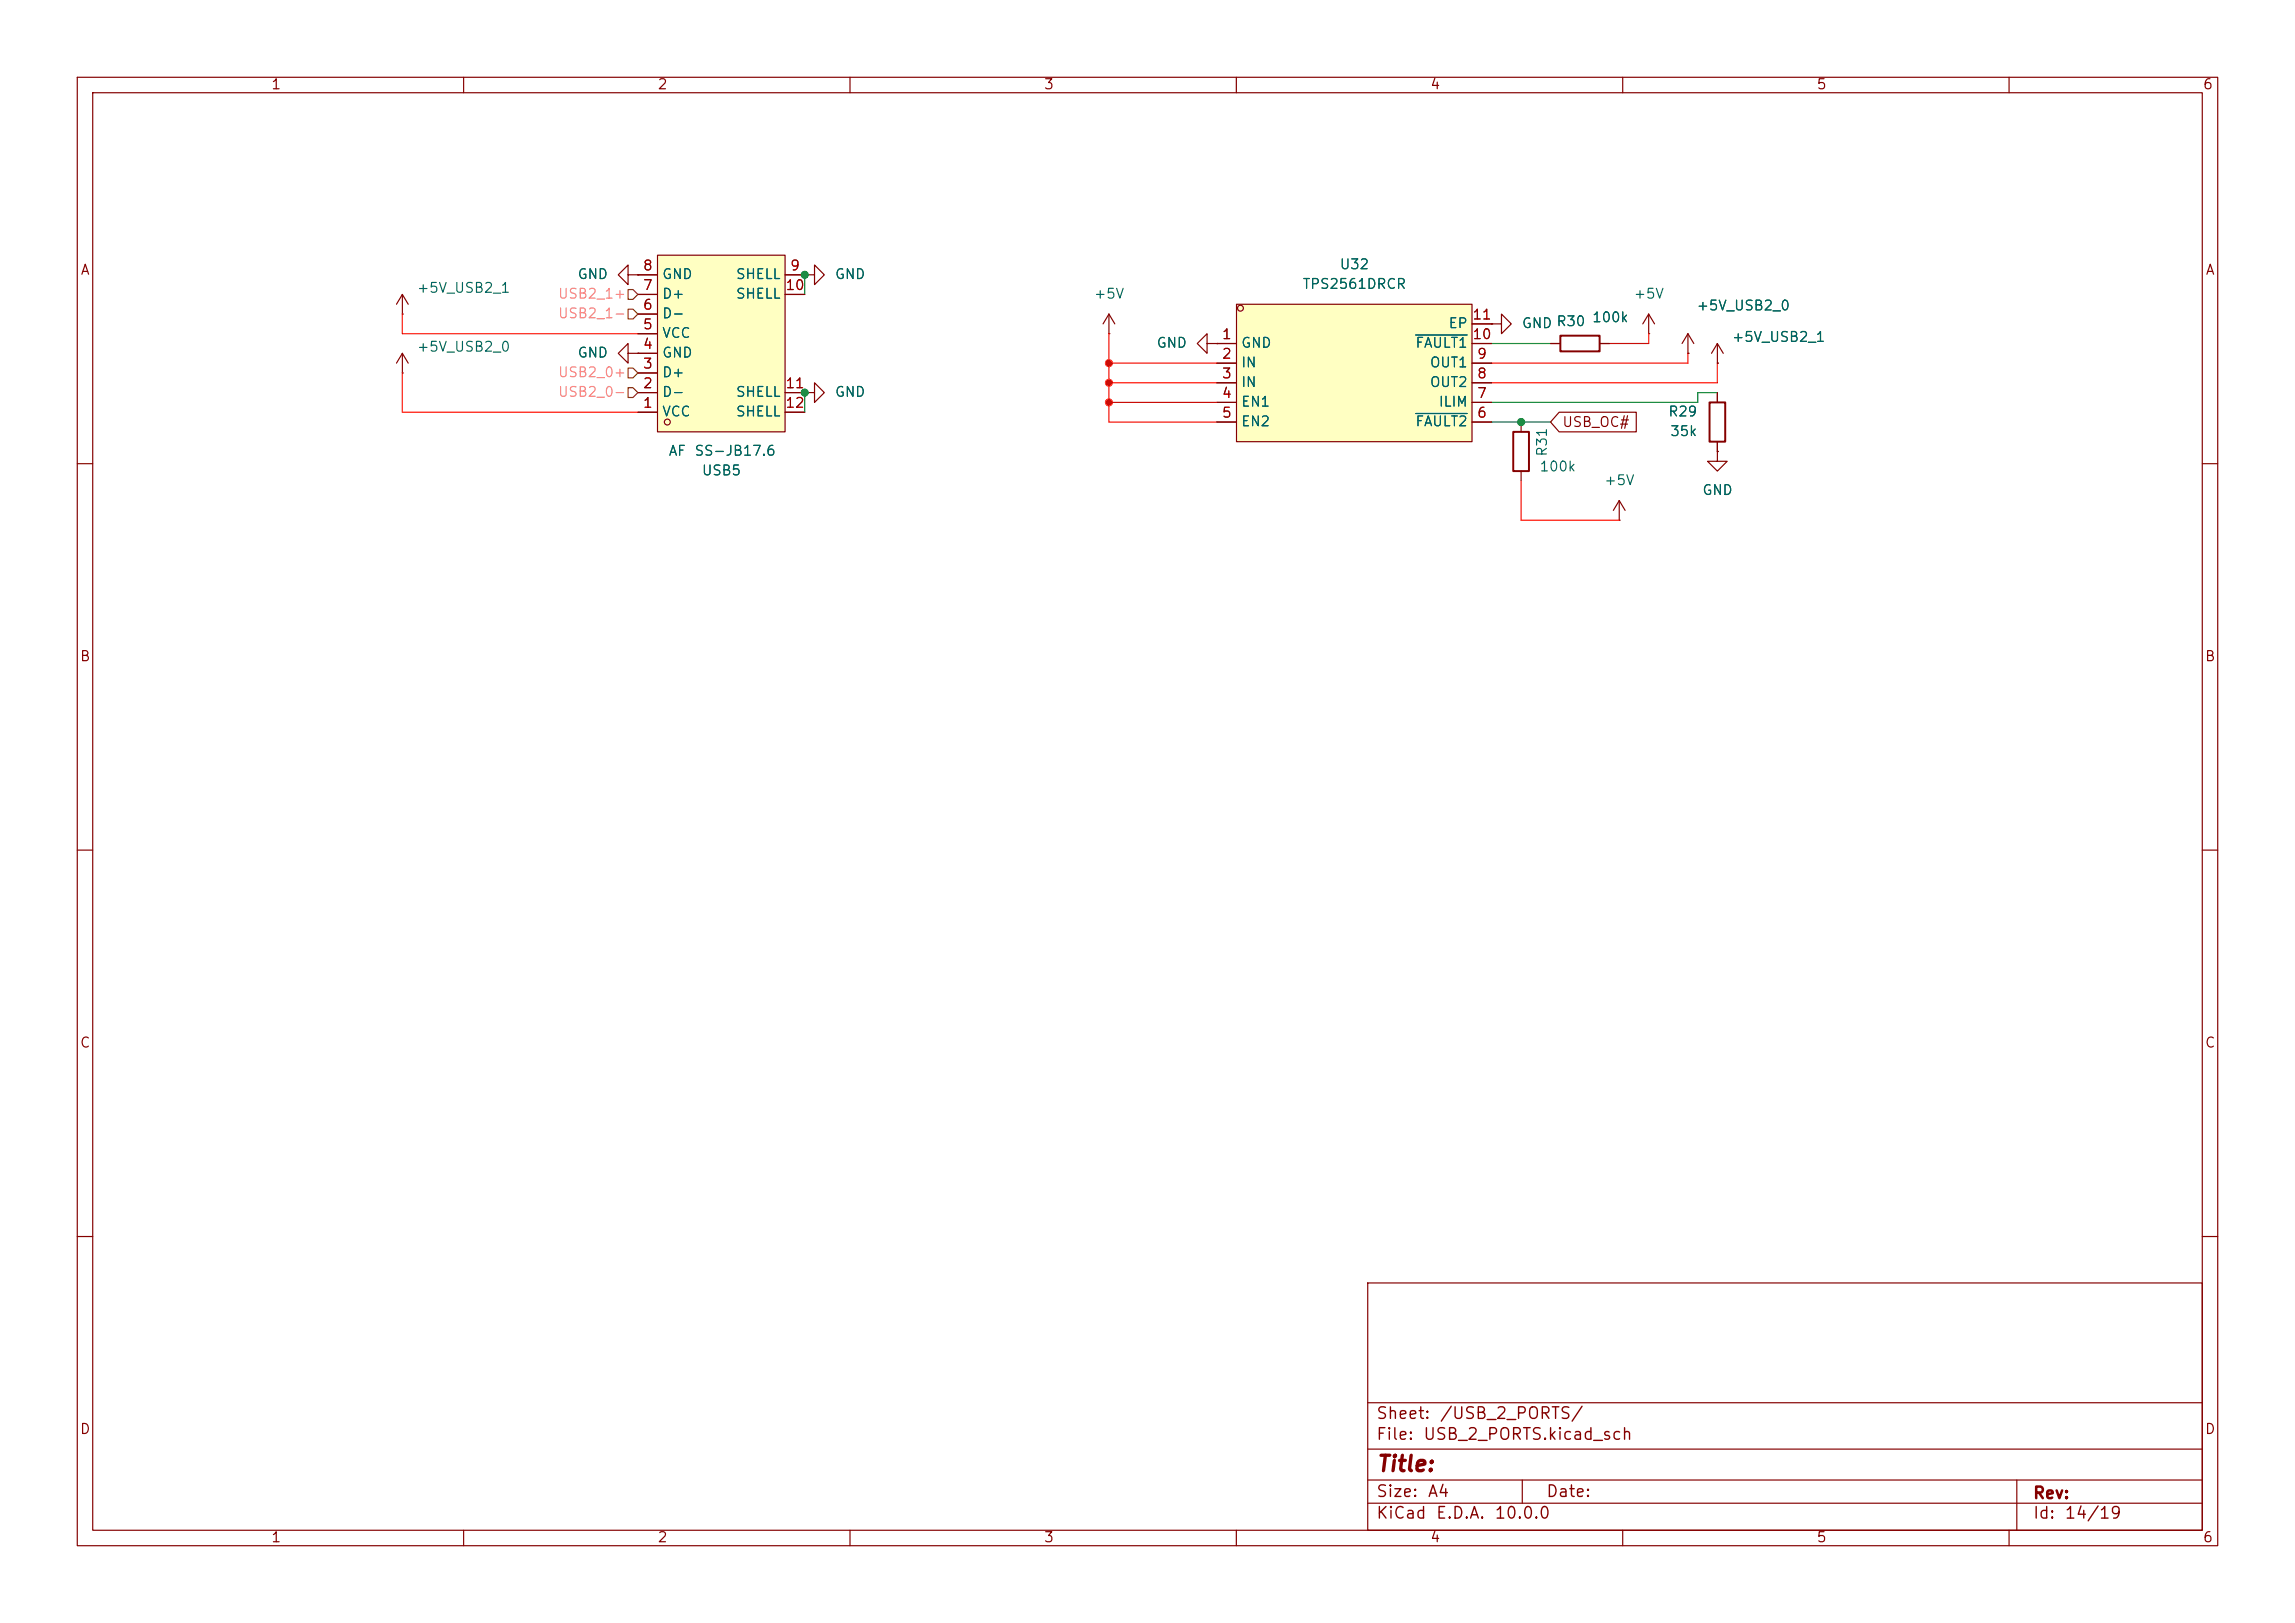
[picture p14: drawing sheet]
<svg xmlns="http://www.w3.org/2000/svg" width="297mm" height="210mm" viewBox="0 0 297 210" stroke-linecap="round" stroke-linejoin="round" font-family="sans-serif">
<defs><g id="words">
<text font-size="2" fill="#840000" x="178" y="190.9">Title:</text>
<g font-size="1.5" fill="#840000">
<text x="178" y="184">Sheet:</text>
<text x="186.2" y="184">/USB_2_PORTS/</text>
<text x="178" y="186.7">File:</text>
<text x="184.1" y="186.7">USB_2_PORTS.kicad_sch</text>
<text x="178" y="196.9">KiCad</text>
<text x="178" y="194.1">Size:</text>
<text x="184.7" y="194.1">A4</text>
<text x="185.7" y="196.9">E.D.A.</text>
<text x="193.3" y="196.9">10.0.0</text>
<text x="200" y="194.1">Date:</text>
<text x="263" y="194.3">Rev:</text>
<text x="263" y="196.9">Id:</text>
<text x="267.1" y="196.9">14/19</text>
</g>
<g font-size="1.3" fill="#840000">
<text x="35" y="11.9">1</text>
<text x="85" y="11.9">2</text>
<text x="135" y="11.9">3</text>
<text x="185" y="11.9">4</text>
<text x="235" y="11.9">5</text>
<text x="285" y="11.9">6</text>
<text x="10.3" y="35.9">A</text>
<text x="285.3" y="35.9">A</text>
<text x="202.1" y="55.6">USB_OC#</text>
<text x="10.3" y="85.9">B</text>
<text x="285.3" y="85.9">B</text>
<text x="10.3" y="135.9">C</text>
<text x="285.3" y="135.9">C</text>
<text x="10.3" y="185.9">D</text>
<text x="285.3" y="185.9">D</text>
<text x="35" y="199.9">1</text>
<text x="85" y="199.9">2</text>
<text x="135" y="199.9">3</text>
<text x="185" y="199.9">4</text>
<text x="235" y="199.9">5</text>
<text x="285" y="199.9">6</text>
</g>
<g font-size="1.3" fill="#a90000">
<text x="83.1" y="35.3">8</text>
<text x="102.2" y="35.3">9</text>
<text x="83.1" y="40.4">6</text>
<text x="83.1" y="37.8">7</text>
<text x="101.6" y="37.8">10</text>
<text x="190.5" y="41.7">11</text>
<text x="83.1" y="45.5">4</text>
<text x="83.1" y="42.9">5</text>
<text x="158" y="44.2">1</text>
<text x="158" y="46.7">2</text>
<text x="190.5" y="44.2">10</text>
<text x="191.1" y="46.7">9</text>
<text x="83.1" y="53.1">1</text>
<text x="83.1" y="50.5">2</text>
<text x="83.1" y="48">3</text>
<text x="101.6" y="50.5">11</text>
<text x="101.6" y="53.1">12</text>
<text x="158" y="49.3">3</text>
<text x="158" y="51.8">4</text>
<text x="191.1" y="51.8">7</text>
<text x="191.1" y="49.3">8</text>
<text x="158" y="54.4">5</text>
<text x="191.1" y="54.4">6</text>
</g>
<g font-size="1.3" fill="#006464">
<text x="173.3" y="35.2">U32</text>
<text x="53.9" y="38.2">+5V_USB2_1</text>
<text x="74.7" y="36.4">GND</text>
<text x="85.6" y="41.5">D-</text>
<text x="85.6" y="39">D+</text>
<text x="85.6" y="36.4">GND</text>
<text x="95.1" y="36.4">SHELL</text>
<text x="95.1" y="39">SHELL</text>
<text x="108" y="36.4">GND</text>
<text x="141.5" y="39">+5V</text>
<text x="168.5" y="37.7">TPS2561DRCR</text>
<text x="211.3" y="39">+5V</text>
<text x="219.5" y="40.5">+5V_USB2_0</text>
<text x="53.9" y="45.8">+5V_USB2_0</text>
<text x="74.7" y="46.6">GND</text>
<text x="85.6" y="46.6">GND</text>
<text x="85.6" y="44">VCC</text>
<text x="149.6" y="45.3">GND</text>
<text x="160.5" y="45.3">GND</text>
<text x="160.5" y="47.9">IN</text>
<text x="183.1" y="45.3">FAULT1</text>
<text x="185" y="47.9">OUT1</text>
<text x="187.4" y="42.8">EP</text>
<text x="196.9" y="42.8">GND R30</text>
<text x="206" y="42">100k</text>
<text x="224" y="44.6">+5V_USB2_1</text>
<text x="85.6" y="51.7">D-</text>
<text x="85.6" y="49.1">D+</text>
<text x="95.1" y="51.7">SHELL</text>
<text x="108" y="51.7">GND</text>
<text x="160.5" y="50.4">IN</text>
<text x="160.5" y="52.9">EN1</text>
<text x="185" y="50.4">OUT2</text>
<text x="186.1" y="52.9">ILIM</text>
<text x="85.6" y="54.2">VCC</text>
<text x="86.4" y="59.3">AF</text>
<text x="89.8" y="59.3">SS-JB17.6</text>
<text x="95.1" y="54.2">SHELL</text>
<text x="160.5" y="55.5">EN2</text>
<text x="183.1" y="55.5">FAULT2</text>
<text x="200.5" y="59.2" transform="rotate(-90 200.5 59.2)">R31</text>
<text x="215.8" y="54.2">R29</text>
<text x="216" y="56.7">35k</text>
<text x="90.7" y="61.8">USB5</text>
<text x="199.1" y="61.3">100k</text>
<text x="207.5" y="63.1">+5V</text>
<text x="220.2" y="64.4">GND</text>
</g>
<g font-size="1.3" fill="#ff7879">
<text x="72.1" y="41.5">USB2_1-</text>
<text x="72.1" y="39">USB2_1+</text>
<text x="72.1" y="51.7">USB2_0-</text>
<text x="72.1" y="49.1">USB2_0+</text>
</g>
</g></defs>
<g fill="none" stroke="#840000" stroke-width=".15">
<path d="M10 10h277v190h-277zM12 12h273v186h-273zM60 10v2M110 10v2M160 10v2M210 10v2M260 10v2M52.1 38.1l-.8 1.3M52.1 38.1l.7 1.3M52.1 38.1v2.5M104.1 35.6h1.3v-1.3l1.3 1.3-1.3 1.2v-1.2M104.1 35.6h.1"/>
<path d="M52.1 40.6h.1M81.3 45.7v-1.2l-1.3 1.2 1.3 1.3v-1.3h1.2M82.5 45.7h.1M104.1 50.8h1.3v-1.3l1.3 1.3-1.3 1.3v-1.3M104.1 50.8h.1M143.5 43.2h.1M143.5 40.6l-.8 1.3M143.5 40.6l.8 1.3M143.5 40.6v2.6M193 41.9h1.3v-1.3l1.3 1.3-1.3 1.3v-1.3M193 41.9h.1M218.4 45.7h.1"/>
<path d="M218.4 43.2l-.7 1.3M218.4 43.2l.8 1.3M218.4 43.2v2.5M10 60h2M285 60h2M10 110h2M285 110h2M10 160h2M177 166h108v32h-108zM285 160h2M60 198v2M110 198v2"/>
<path d="M160 198v2M177 194.5h108M177 191.5h108M177 187.5h108M177 181.5h108M197 191.5v3M210 198v2M260 198v2M261 191.5v6.5"/>
</g>
<path d="M85.1 33h16.5v22.9h-16.5z" fill="#ffffc2"/>
<g fill="none" stroke="#840000" stroke-width=".15">
<path d="M81.3 35.6v-1.3l-1.3 1.3 1.3 1.2v-1.2h1.2M82.5 35.6h.1M82.5 38.1h2.6M82.5 35.6h2.6M85.1 33h16.5v22.9h-16.5zM101.6 38.1h2.5M101.6 35.6h2.5M52.1 48.3h.1M52.1 45.7l-.8 1.3M52.1 45.7l.7 1.3M52.1 45.7v2.6M82.5 53.3h2.6"/>
<path d="M82.5 50.8h2.6M82.5 48.3h2.6M82.5 45.7h2.6M82.5 43.2h2.6M82.5 40.6h2.6M101.6 53.3h2.5M101.6 50.8h2.5M156.2 44.5v-1.3l-1.3 1.3 1.3 1.2v-1.2h1.3M157.5 44.5h.1M196.8 54.6v1.3M222.2 47h.1M222.2 58.4v1.3h-1.2l1.2 1.3 1.3-1.3h-1.3"/>
<path d="M222.2 58.4h.1M222.2 44.5v2.5M222.2 50.8v1.3M222.2 57.2v1.2M222.2 44.5l-.7 1.2M222.2 44.5l.8 1.2M196.8 61v1.2M209.5 67.3h.1M209.5 64.8l-.7 1.2M209.5 64.8l.8 1.2M209.5 64.8v2.5"/>
<circle cx="86.4" cy="54.6" r=".38"/>
</g>
<path d="M195.8 55.9h2.1v5.1h-2.1zM221.2 52.1h2.1v5.1h-2.1z" fill="none" stroke="#840000" stroke-width=".25"/>
<path d="M160 39.4h30.5v17.8h-30.5z" fill="#ffffc2"/>
<g fill="none" stroke="#840000" stroke-width=".15">
<path d="M82.5 35.6h.1M82.5 38.1h2.6M82.5 35.6h2.6M101.6 38.1h2.5M101.6 35.6h2.5M104.1 35.6h.1M160 39.4h30.5v17.8h-30.5zM82.5 45.7h.1M82.5 53.3h2.6M82.5 50.8h2.6M82.5 48.3h2.6M82.5 45.7h2.6"/>
<path d="M82.5 43.2h2.6M82.5 40.6h2.6M101.6 53.3h2.5M101.6 50.8h2.5M104.1 50.8h.1M157.5 44.5h.1M157.5 44.5h2.5M157.5 47h2.5M157.5 49.5h2.5M157.5 52.1h2.5M157.5 54.6h2.5M190.5 44.5h2.5"/>
<path d="M190.5 47h2.5M190.5 49.5h2.5M190.5 52.1h2.5M190.5 54.6h2.5M190.5 41.9h2.5M193 41.9h.1M200.7 44.5h1.2M201.8 53.3h10v2.6h-10l-1.1-1.3zM207 44.5h1.3M213.4 43.2h.1M213.4 40.6l-.8 1.3M213.4 40.6l.7 1.3"/>
<path d="M213.4 40.6v2.6M218.4 45.7h.1M222.2 47h.1M222.2 58.4h.1M222.2 50.8v1.3M222.2 57.2v1.2"/>
<circle cx="160.5" cy="39.9" r=".38"/>
</g>
<path d="M183.2 53.5h6.7M183.2 43.3h6.7" fill="none" stroke="#006464" stroke-width=".15"/>
<path d="M201.9 43.4h5.1v2.1h-5.1z" fill="none" stroke="#840000" stroke-width=".25"/>
<path d="M81.3 37.5h.6l.6 .6-.6 .6h-.6zM81.3 50.2h.6l.6 .6-.6 .6h-.6zM81.3 40h.6l.6 .6-.6 .7h-.6zM81.3 47.6h.6l.6 .7-.6 .6h-.6z" fill="none" stroke="#725600" stroke-width=".15"/>
<path d="M52.1 40.6v2.6h30.4M52.1 48.3v5h30.4M143.5 43.2v11.4h14M143.5 47h14M143.5 49.5h14M143.5 52.1h14M213.4 43.2v1.3h-5.1M218.4 45.7v1.3h-25.4M222.2 47v2.5h-29.2M196.8 62.2v5.1h12.7" fill="none" stroke="#ff0f00" stroke-width=".15"/>
<path d="M104.1 35.6v2.5M104.1 50.8v2.5M193 54.6h7.7M193 44.5h7.7M222.2 50.8h-2.5v1.3h-26.7" fill="none" stroke="#009600" stroke-width=".15"/>
<g fill="#ff0f00" stroke="#ff0f00" stroke-width=".13">
<circle cx="143.5" cy="47" r=".46"/>
<circle cx="143.5" cy="49.5" r=".46"/>
<circle cx="143.5" cy="52.1" r=".46"/>
</g>
<g fill="#009600" stroke="#009600" stroke-width=".13">
<circle cx="104.1" cy="35.6" r=".46"/>
<circle cx="104.1" cy="50.8" r=".46"/>
<circle cx="196.8" cy="54.6" r=".46"/>
</g>
<use href="#words"/>
</svg>
